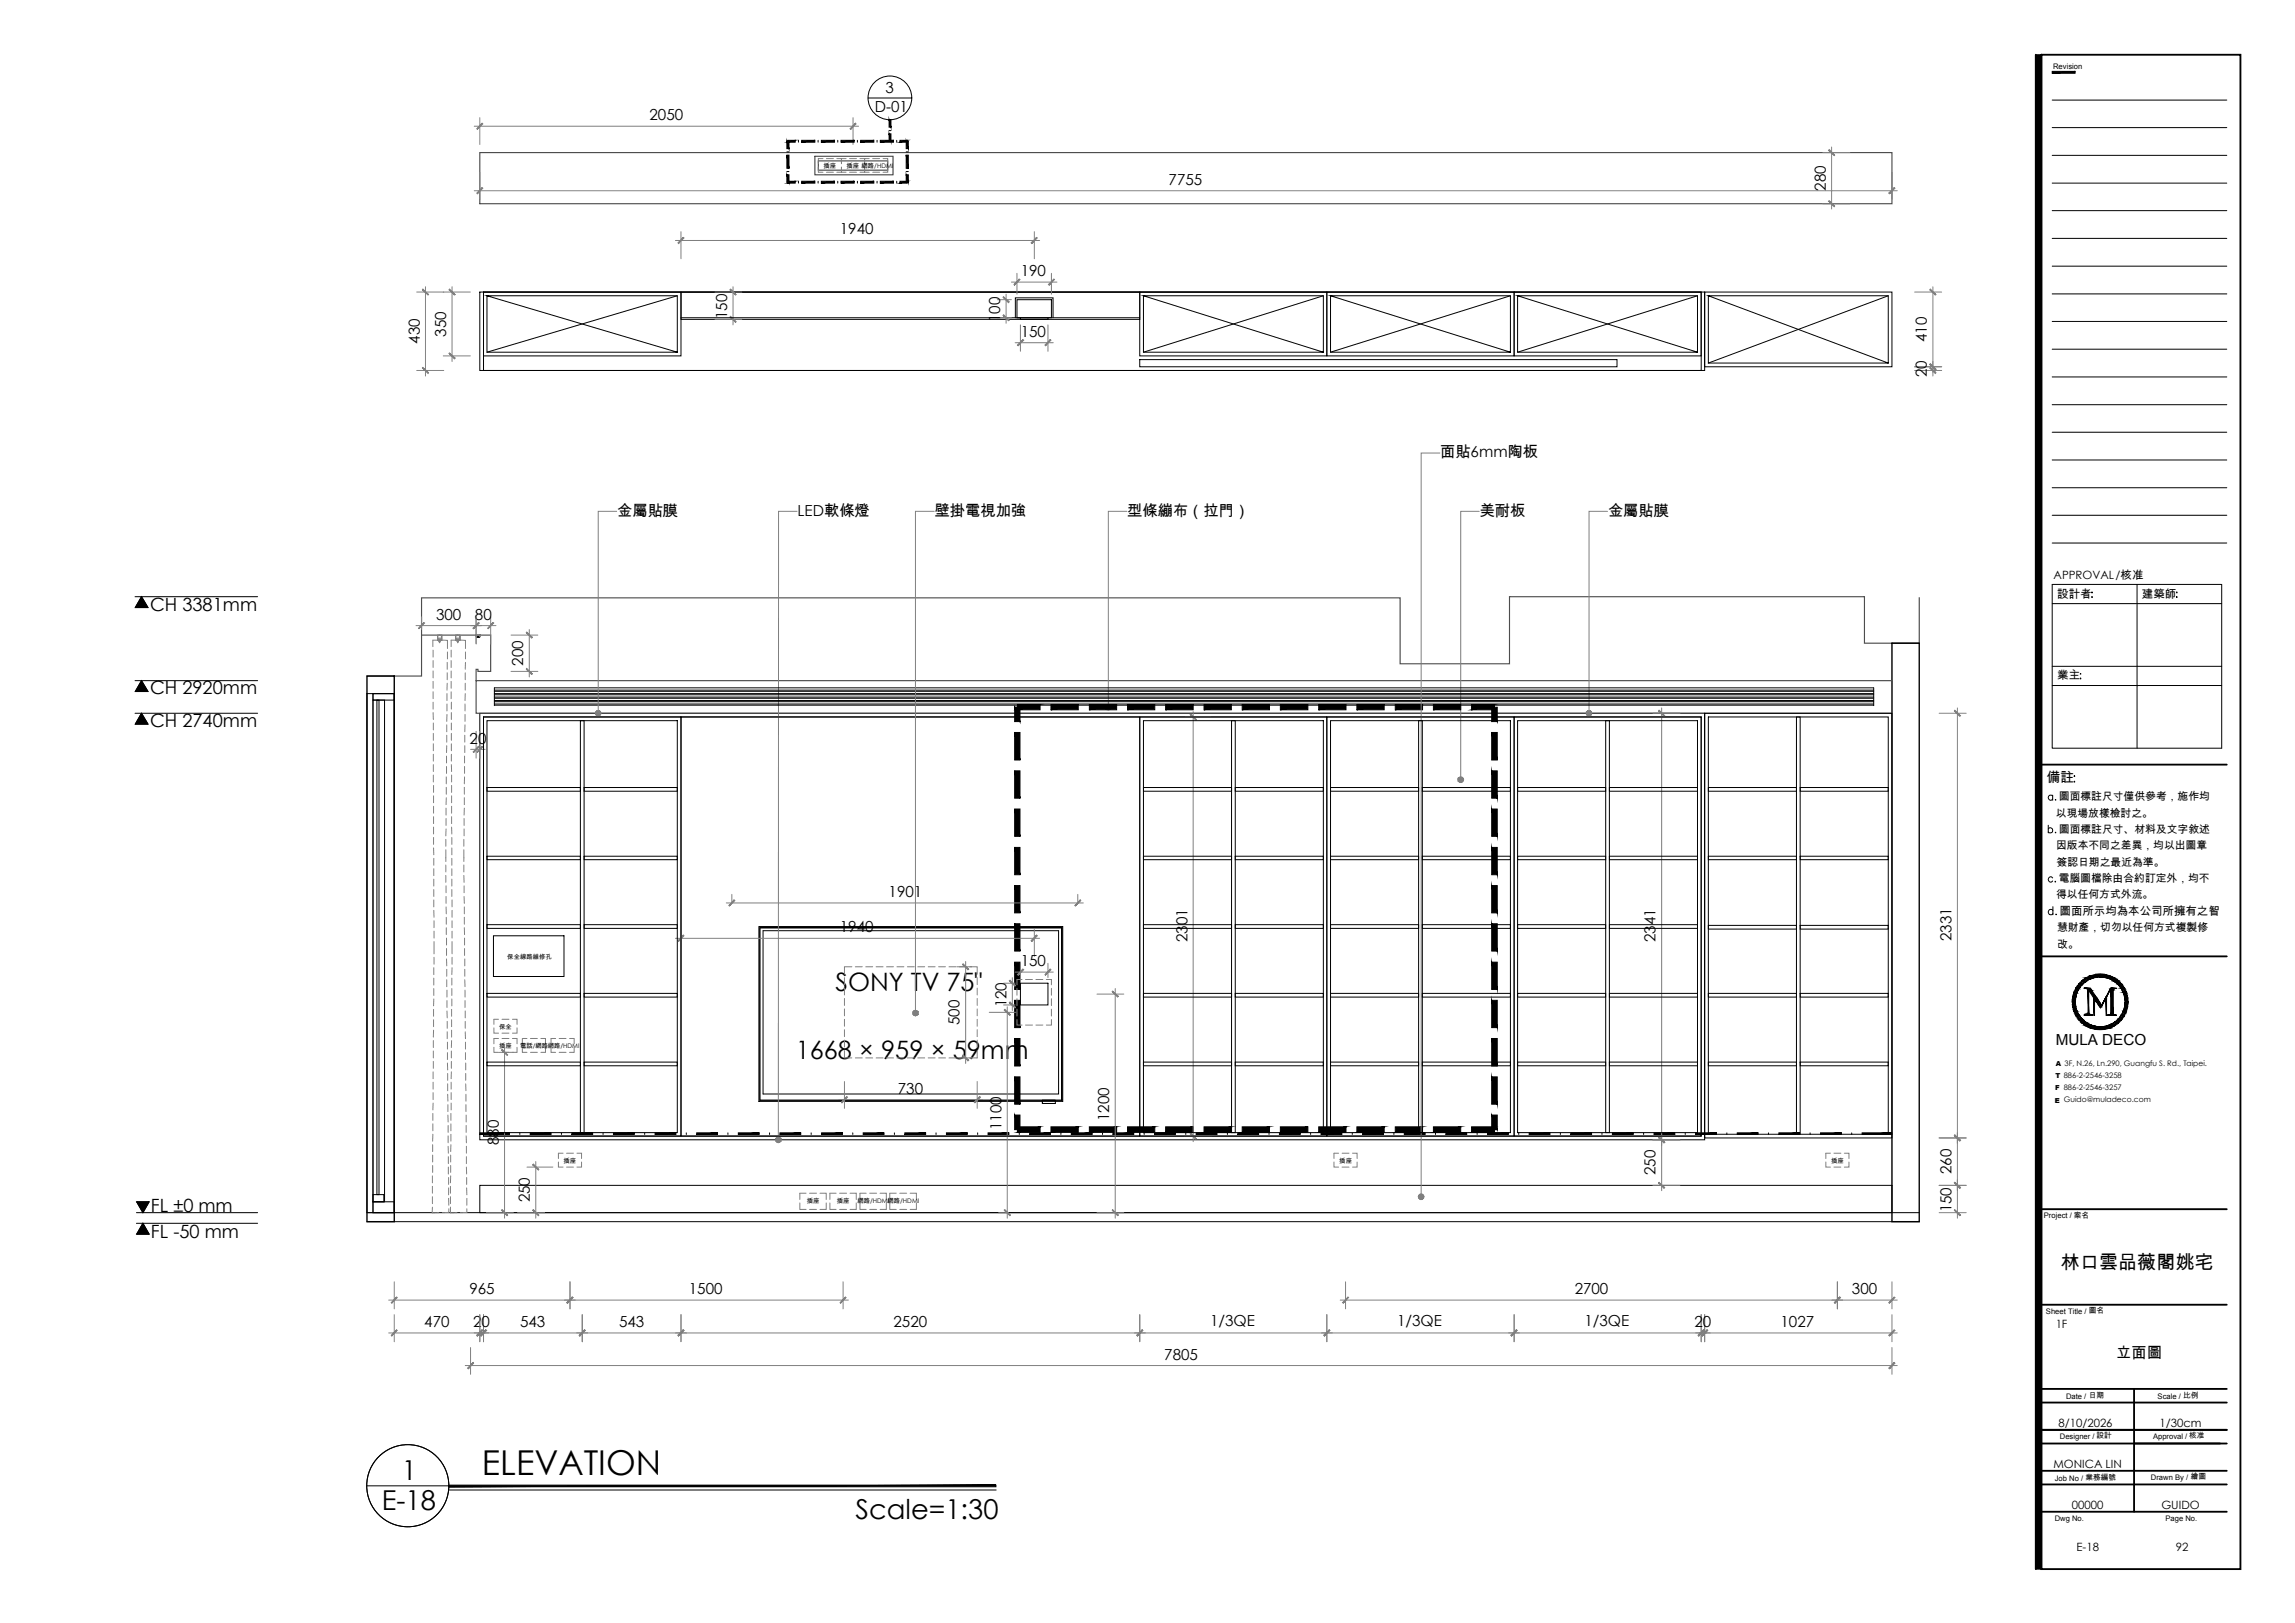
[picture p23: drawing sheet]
<svg xmlns="http://www.w3.org/2000/svg" width="420mm" height="297mm" viewBox="0 0 420 297" stroke-linecap="round" stroke-linejoin="round" font-family="sans-serif">
<defs><g id="words">
<text font-size="6.3" x="88.2" y="269.9">ELEVATION</text>
<g font-size="5">
<text x="73.6" y="270.9">1</text>
<text x="69.9" y="276.3">E-18</text>
<text x="156.6" y="278">Scale=1:30</text>
</g>
<g font-size="4.6">
<text x="153" y="181.3">SONY TV 75&quot;</text>
<text x="145.7" y="193.8">1668 × 959 × 59mm</text>
</g>
<text font-size="3.5" x="377.3" y="232.3">林口雲品薇閣姚宅</text>
<g font-size="3.3">
<text x="27.5" y="111.7">CH 3381mm</text>
<text x="27.5" y="127.1">CH 2920mm</text>
<text x="27.5" y="133.1">CH 2740mm</text>
<text x="27.6" y="221.7">FL ±0 mm</text>
<text x="27.6" y="226.5">FL -50 mm</text>
</g>
<g font-size="2.8">
<text x="162.1" y="17">3</text>
<text x="118.9" y="22">2050</text>
<text x="160.1" y="20.5">D-01</text>
<text x="214" y="33.9">7755</text>
<text x="334.3" y="34.9" transform="rotate(-90 334.3 34.9)">280</text>
<text x="153.8" y="42.9">1940</text>
<text x="186.9" y="50.6">190</text>
<text x="133.1" y="58.4" transform="rotate(-90 133.1 58.4)">150</text>
<text x="183.1" y="59" transform="rotate(-90 183.1 59)">100</text>
<text x="76.8" y="62.9" transform="rotate(-90 76.8 62.9)">430</text>
<text x="81.7" y="61.6" transform="rotate(-90 81.7 61.6)">350</text>
<text x="186.9" y="61.6">150</text>
<text x="352.8" y="62.6" transform="rotate(-90 352.8 62.6)">410</text>
<text x="352.8" y="69" transform="rotate(-90 352.8 69)">20</text>
<text x="263.7" y="83.7">面貼6mm陶板</text>
<text x="113" y="94.3">金屬貼膜</text>
<text x="146" y="94.3">LED軟條燈</text>
<text x="171.1" y="94.3">壁掛電視加強</text>
<text x="206.4" y="94.3">型條繃布（拉門）</text>
<text x="270.9" y="94.3">美耐板</text>
<text x="294.4" y="94.3">金屬貼膜</text>
<text x="79.8" y="113.4">300</text>
<text x="87" y="113.4">80</text>
<text x="95.8" y="121.9" transform="rotate(-90 95.8 121.9)">200</text>
<text x="86" y="136.1">20</text>
<text x="162.7" y="164.2">1901</text>
<text x="153.8" y="170.6">1940</text>
<text x="217.4" y="172.4" transform="rotate(-90 217.4 172.4)">2301</text>
<text x="303.1" y="172.4" transform="rotate(-90 303.1 172.4)">2341</text>
<text x="357.3" y="172.2" transform="rotate(-90 357.3 172.2)">2331</text>
<text x="186.9" y="176.9">150</text>
<text x="184.3" y="184.4" transform="rotate(-90 184.3 184.4)">120</text>
<text x="175.7" y="187.6" transform="rotate(-90 175.7 187.6)">500</text>
<text x="376.3" y="191.3">MULA DECO</text>
<text x="164.4" y="200.2">730</text>
<text x="91.3" y="209.6" transform="rotate(-90 91.3 209.6)">880</text>
<text x="183.3" y="206.9" transform="rotate(-90 183.3 206.9)">1100</text>
<text x="203.1" y="205.2" transform="rotate(-90 203.1 205.2)">1200</text>
<text x="303.1" y="215.1" transform="rotate(-90 303.1 215.1)">250</text>
<text x="357.3" y="214.9" transform="rotate(-90 357.3 214.9)">260</text>
<text x="97" y="220.1" transform="rotate(-90 97 220.1)">250</text>
<text x="357.3" y="221.9" transform="rotate(-90 357.3 221.9)">150</text>
<text x="85.9" y="236.9">965</text>
<text x="126.1" y="236.9">1500</text>
<text x="288.3" y="236.9">2700</text>
<text x="339" y="236.9">300</text>
<text x="77.7" y="242.9">470</text>
<text x="86.6" y="242.9">20</text>
<text x="95.2" y="242.9">543</text>
<text x="113.3" y="242.9">543</text>
<text x="163.6" y="242.9">2520</text>
<text x="221.5" y="242.6">1/3QE</text>
<text x="255.8" y="242.6">1/3QE</text>
<text x="290.1" y="242.6">1/3QE</text>
<text x="310.2" y="242.9">20</text>
<text x="326" y="242.9">1027</text>
<text x="213.1" y="248.9">7805</text>
<text x="387.4" y="248.5">立面圖</text>
</g>
<text font-size="2.5" x="374.7" y="143.2">備註</text>
<g font-size="2.1">
<text x="376" y="106">APPROVAL/核准</text>
<text x="376.6" y="109.4">設計者</text>
<text x="392.1" y="109.4">建築師</text>
<text x="376.6" y="124.3">業主</text>
<text x="377.1" y="167.4">圖面所示均為本公司所擁有之智</text>
<text x="376.3" y="243.1">1F</text>
<text x="376.9" y="261.2">8/10/2026</text>
<text x="395.4" y="261.2">1/30cm</text>
<text x="375.9" y="268.7">MONICA LIN</text>
<text x="379.3" y="276.2">00000</text>
<text x="395.7" y="276.2">GUIDO</text>
<text x="380.2" y="283.8">E-18</text>
<text x="398.3" y="283.8">92</text>
</g>
<g font-size="2">
<text x="376.4" y="149.5">以現場放樣檢討之。</text>
<text x="376.9" y="146.5">圖面標註尺寸僅供參考，施作均</text>
<text x="376.4" y="155.4">因版本不同之差異，均以出圖章</text>
<text x="376.9" y="152.4">圖面標註尺寸、材料及文字敘述</text>
<text x="376.5" y="158.4">簽認日期之最近為準。</text>
<text x="376.9" y="161.4">電腦圖檔除由合約訂定外，均不</text>
<text x="376.4" y="164.4">得以任何方式外流。</text>
<text x="376.6" y="170.4">慧財產，切勿以任何方式複製修</text>
<text x="376.6" y="173.4">改。</text>
</g>
<g font-size="1.4">
<text x="375.9" y="12.6">Revision</text>
<text x="374.2" y="222.9">Project / 案名</text>
<text x="374.6" y="240.4">Sheet Title / 圖名</text>
<text x="378.2" y="256.1">Date / 日期</text>
<text x="395" y="256.1">Scale / 比例</text>
<text x="377.1" y="263.4">Designer / 設計</text>
<text x="394.2" y="263.4">Approval / 核准</text>
<text x="376.2" y="271">Job No / 業務編號</text>
<text x="393.8" y="270.8">Drawn By / 繪圖</text>
<text x="376.2" y="278.3">Dwg No.</text>
<text x="396.5" y="278.3">Page No.</text>
</g>
<g font-size="1.3">
<text x="376.3" y="197.3">T 886-2-2546-3258</text>
<text x="376.3" y="195.1">A 3F, N.26, Ln.290, Guangfu S. Rd., Taipei.</text>
<text x="376.2" y="201.8">E Guido@muladeco.com</text>
<text x="376.3" y="199.5">F 886-2-2546-3257</text>
</g>
<g font-size="1.2">
<text x="150.7" y="30.7">插座</text>
<text x="155" y="30.7">插座 網路/HDMI</text>
<text x="92.9" y="175.5">保全線路維修孔</text>
<text x="91.4" y="188.3">保全</text>
<text x="91.4" y="191.8">插座</text>
<text x="95.2" y="191.8">電話/網路網路/HDMI</text>
<text x="103.2" y="212.8">插座</text>
<text x="245.2" y="212.8">插座</text>
<text x="335.2" y="212.8">插座</text>
<text x="147.7" y="220.2">插座</text>
<text x="153.2" y="220.2">插座</text>
<text x="157" y="220.2">網路/HDMI網路/HDMI</text>
</g>
</g></defs>
<!-- layer: I-ELEV6 -->
<g fill="none" stroke="#808080" stroke-width=".18">
<path d="M149.8 30.6v.9h.9M150.7 29h-.9v1M151.3 29h1.3M151.3 31.5h1.3M153.2 29h.9v1v-1h.8M153.2 31.5h.9v-.9v.9h.8M155.5 29h1.3M155.5 31.5h1.3M157.4 29h.9v1v-1h.8M157.4 31.5h.9v-.9v.9h.8M159.8 29h1.2M159.8 31.5h1.2"/>
<path d="M161.7 29h.8v1M162.5 30.6v.9h-.8M79.3 119v1.3M80 117.2h-.8v1.1M80.1 116.2h.8v1h-.2l.2-.1v-.7l-.4-.2-.4 .2v.7l.2 .1h-.2zM80.1 117h.2M80.2 117v-.2h.7v.2M80.3 117h.1v.4M80.3 117.3l.1 .3M80.4 117.2l-.1 .1h.3M80.5 117.4h.1M80.5 117.6h.1"/>
<path d="M80.5 117.4v.2M80.6 117.3l-.1 .1M80.6 117.3h.1M80.6 117.2h1.3v1.5M80.7 117h.1M80.7 117h-.2v.2l.1 .1M81.9 119.3v1.3M82.6 119v1.3M83.3 117.2h-.7v1.1M83.4 116.2h.8v1h-.2l.2-.1v-.7l-.4-.2-.4 .2v.7l.2 .1h-.2zM83.4 117h.2M83.5 117v-.2h.7v.2"/>
<path d="M83.6 117h.2v.2h-.1l.1 .4M83.7 117.3h.2M83.7 117.3l.1 .1M83.7 117.2v.1M83.8 117.4h.1M83.8 117.6h.1M83.8 117.4v.2M83.9 117.3l-.1 .1M83.9 117.3h.1M83.9 117.2h1.3v1.5M83.9 117.2v.1M84 117h.2"/>
<path d="M84.1 117h-.2v.2M85.2 119.3v1.3M79.3 120.9v1.3M79.3 122.8v1.3M79.3 124.7v1.3M79.3 126.6v1.3M79.3 128.5v1.3M79.3 130.4v1.3M79.3 132.3v1.3M79.3 134.2v1.3M79.3 136.1v1.3M79.3 138v1.3"/>
<path d="M79.3 139.9v1.3M81.7 138.4v1.2M81.8 132.7v1.2M81.8 134.6v1.2M81.8 136.5l-.1 1.2M81.8 126.9v1.3M81.8 128.8v1.3M81.8 130.8v1.2M81.9 121.2v1.3M81.9 123.1v1.3M81.9 125l-.1 1.3M82.6 120.9v1.3"/>
<path d="M82.6 122.8v1.3M82.6 124.7v1.3M82.6 126.6v1.3M82.6 128.5v1.3M82.6 130.4v1.3M82.6 132.3v1.3M82.6 134.2v1.3M82.6 136.1v1.3M82.6 138v1.3M82.6 139.9l.1 1.3M85 138.4v1.2M85.1 134.6v1.2"/>
<path d="M85.1 136.5v1.2M85.1 128.8v1.3M85.1 130.8v1.2M85.1 132.7v1.2M85.2 123.1v1.3M85.2 125v1.3M85.2 126.9l-.1 1.3M85.2 121.2v1.3M79.3 141.8v1.3M79.4 143.7v1.3M79.4 145.7v1.2M79.4 147.6v1.2"/>
<path d="M79.4 149.5v1.2M79.4 151.4v1.2M79.4 153.3v1.2M79.4 155.2v1.2M79.4 157.1v1.3M79.4 159v1.3M81.6 153.6v1.3M81.6 155.5v2.2M81.6 158.3v1.3M81.7 147.9v1.3M81.7 149.8v1.3M81.7 151.7l-.1 1.3"/>
<path d="M81.7 142.2v1.3M81.7 144.1v1.3M81.7 146v1.3M81.7 140.3v1.2M82.7 141.8v1.3M82.7 143.7v1.3M82.7 145.7v1.2M82.7 147.6v1.2M82.7 149.5v1.2M82.7 151.4v1.2M82.7 153.3v1.2M82.7 155.2v1.2"/>
<path d="M82.7 157.1v1.3M82.7 159v1.3M84.9 153.6v1.3M84.9 155.5v2.2M84.9 158.3v1.3M85 149.8v1.3M85 151.7v1.3M85 144.1v1.3M85 146v1.3M85 147.9v1.3M85 140.3v1.2M85 142.2v1.3"/>
<path d="M79.4 160.9v1.3M79.4 162.8v1.3M79.4 164.7v1.3M79.4 177.1v1.3M79.4 179v1.3M79.4 166.6l.1 1.3M79.5 172.3v2.3M79.5 168.5v1.3M79.5 170.4v1.3M79.5 175.2v1.3M81.6 160.2v1.3M81.7 162.1v1.3"/>
<path d="M81.7 164.1v1.2M81.7 166v1.2M81.7 167.9v1.2M81.7 169.8v1.3M81.7 171.7v1.3M81.7 173.6v1.3M81.7 175.5l.1 1.3M81.8 177.4v1.3M81.8 179.3v1.3M82.7 160.9v1.3M82.7 162.8v1.3M82.7 179v1.3"/>
<path d="M82.8 172.3v2.3M82.8 164.7v1.3M82.8 166.6v1.3M82.8 168.5v1.3M82.8 170.4v1.3M82.8 175.2v1.3M82.8 177.1l-.1 1.3M84.9 160.2l.1 1.3M85 162.1v1.3M85 164.1v1.2M85 166v1.2M85 167.9v1.2"/>
<path d="M85 169.8v1.3M85 171.7v1.3M85 173.6v1.3M85.1 175.5v1.3M85.1 177.4v1.3M85.1 179.3v1.3M154.6 178.9v1.3M156 176.9h-1.4v1.4M156.6 176.9h1.3M158.5 176.9h1.3M160.4 176.9h1.3M162.3 176.9h1.3"/>
<path d="M164.2 176.9h1.3M166.1 176.9h1.3M168 176.9h1.3M169.9 176.9h1.3M171.8 176.9h1.3M173.7 176.9h1.3M175.6 176.9h1.3M177.5 176.9h1.4v1.4M178.9 178.9v1.3M187.1 179.3h-.9v.9M187.7 179.3h1.3M189.7 179.3h1.2"/>
<path d="M191.6 179.3h.9v.9M79.3 196.2v1.2M79.3 198.1v1.2M79.3 200v1.2M79.3 190.4v1.3M79.3 192.3v1.3M79.3 194.3v1.2M79.4 184.7v1.3M79.4 186.6v1.3M79.4 188.5l-.1 1.3M79.4 180.9v1.3M79.4 182.8v1.3"/>
<path d="M81.8 181.2v1.3M81.8 183.1v1.3M81.8 185l.1 1.3M81.9 186.9v1.3M81.9 188.8v1.3M81.9 190.7v1.3M81.9 192.6v1.3M81.9 194.5l.1 1.3M82 196.5v1.2M82 198.4v1.2M82.6 198.1v1.2M82.6 200v1.2"/>
<path d="M82.6 192.3v1.3M82.6 194.3v1.2M82.6 196.2v1.2M82.7 184.7v1.3M82.7 186.6v1.3M82.7 188.5v1.3M82.7 190.4l-.1 1.3M82.7 180.9v1.3M82.7 182.8v1.3M85.1 181.2v1.3M85.1 183.1v1.3M85.2 185v1.3"/>
<path d="M85.2 186.9v1.3M85.2 188.8v1.3M85.2 190.7v1.3M85.2 192.6v1.3M85.3 198.4v1.2M85.3 194.5v1.3M85.3 196.5v1.2M90.4 191.7v.9h.9M90.4 188.1v1h.9M91.3 190.1h-.9v.9M91.3 186.5h-.9v1M91.9 192.6h1.3"/>
<path d="M91.9 190.1h1.3M91.9 189.1h1.3M91.9 186.5h1.3M93.8 190.1h.9v.9M93.8 186.5h.9v1M94.7 191.7v.9h-.9M94.7 188.1v1h-.9M95.6 191.7v.9h.9M96.5 190.1h-.9v.9M97.1 192.6h1.3M97.1 190.1h1.3M99 190.1h.9v.9"/>
<path d="M99.9 191.7v.9h-.9M100.9 191.7v.9h.8M101.7 190.1h-.8v.9M102.4 192.6h1.2M102.4 190.1h1.2M104.3 190.1h.8v.9M105.1 191.7v.9h-.8M154.6 192.3v1.3h1.4M154.6 180.8v1.3M154.6 182.7v1.3M154.6 184.6v1.3M154.6 186.5v1.3"/>
<path d="M154.6 188.5v1.2M154.6 190.4v1.2M156.6 193.6h1.3M158.5 193.6h1.3M160.4 193.6h1.3M162.3 193.6h1.3M164.2 193.6h1.3M166.1 193.6h1.3M168 193.6h1.3M169.9 193.6h1.3M171.8 193.6h1.3M173.7 193.6h1.3"/>
<path d="M175.6 193.6h1.3M178.9 180.8v1.3M178.9 182.7v1.3M178.9 184.6v1.3M178.9 186.5v1.3M178.9 188.5v1.2M178.9 190.4v1.2M178.9 192.3v1.3h-1.4M186.2 186.6v1h.9M186.2 180.9v1.2M186.2 182.8v1.3M186.2 184.7v1.3"/>
<path d="M187.7 187.6h1.3M189.7 187.6h1.2M192.5 186.6v1h-.9M192.5 180.9v1.2M192.5 182.8v1.3M192.5 184.7v1.3M79.2 215.2v1.3M79.2 217.1v1.3M79.2 219v1.3M79.2 209.5v1.3M79.2 211.4v1.3M79.2 213.3v1.3"/>
<path d="M79.2 203.8v1.2M79.2 205.7v1.3M79.2 207.6v1.3M79.3 201.9l-.1 1.2M82 200.3v1.2M82 204.1v1.2M82 202.2v1.2M82 209.8l.1 1.3M82 206v1.2M82 207.9v1.3M82.1 211.7v1.3M82.1 213.6v1.3"/>
<path d="M82.1 219.3l.1 1.3M82.1 215.5v1.3M82.1 217.4v1.3M82.5 217.1v1.3M82.5 219v1.3M82.5 211.4v1.3M82.5 213.3v1.3M82.5 215.2v1.3M82.6 209.5l-.1 1.3M82.6 203.8v1.2M82.6 205.7v1.3M82.6 207.6v1.3"/>
<path d="M82.6 201.9v1.2M85.3 200.3v1.2M85.3 202.2v1.2M85.3 207.9l.1 1.3M85.3 204.1v1.2M85.3 206v1.2M85.4 213.6v1.3M85.4 209.8v1.3M85.4 211.7v1.3M85.4 215.5v1.3M85.4 217.4l.1 1.3M85.5 219.3v1.3"/>
<path d="M102.2 212.7v.9h.9M103.1 211.1h-.9v.9M103.7 213.6h1.3M103.7 211.1h1.3M105.6 211.1h.9v.9M106.5 212.7v.9h-.9M147.6 218.4h-1.2v1.1M148.2 218.4h1.3M150.1 218.4h1.2v1.1M153.1 218.4h-1.2v1.1M153.7 218.4h1.3M155.6 218.4h1.2v1.1"/>
<path d="M158.6 218.4h-1.2v1.1M159.2 218.4h1.3M161.1 218.4h1.2v1.1M164.1 218.4h-1.2v1.1M164.7 218.4h1.3M166.6 218.4h1.2v1.1M244.2 212.7v.9h.9M245.1 211.1h-.9v.9M245.7 213.6h1.3M245.7 211.1h1.3M247.6 211.1h.9v.9M248.5 212.7v.9h-.9"/>
<path d="M334.3 212.7v.9h.8M335.1 211.1h-.8v.9M335.7 213.6h1.3M335.7 211.1h1.3M337.7 211.1h.8v.9M338.5 212.7v.9h-.8M79.2 220.9l-.1 1.1 1.2-.1M82.2 221.2v.7h-1.2M82.5 220.9v1.1l1.2-.1M85.5 221.2v.7h-1.2M146.4 220.2v1.1h1.2M148.2 221.3h1.3"/>
<path d="M151.3 220.2v1.1h-1.2M151.9 220.2v1.1h1.2M153.7 221.3h1.3M156.8 220.2v1.1h-1.2M157.4 220.2v1.1h1.2M159.2 221.3h1.3M162.3 220.2v1.1h-1.2M162.9 220.2v1.1h1.2M164.7 221.3h1.3M167.8 220.2v1.1h-1.2"/>
</g>
<!-- layer: I-ELEV252 -->
<g fill="#000" stroke="#000" stroke-width=".18">
<path d="M185.8 134.1v5h.9zM185.8 134.1h.9v5z"/>
<path d="M185.8 129.4v2.7h.9zM185.8 129.4h.9v2.7z"/>
<path d="M186.3 128.9v1l4.1-1zM186.3 129.9l4.1-1v1z"/>
<path d="M192.4 128.9v1l5-1zM192.4 129.9l5-1v1z"/>
<path d="M199.4 128.9v1l5-1zM199.4 129.9l5-1v1z"/>
<path d="M206.4 128.9v1l5-1zM206.4 129.9l5-1v1z"/>
<path d="M213.4 128.9v1l5-1zM213.4 129.9l5-1v1z"/>
<path d="M220.4 128.9v1l5-1zM220.4 129.9l5-1v1z"/>
<path d="M227.4 128.9v1l5-1zM227.4 129.9l5-1v1z"/>
<path d="M234.4 128.9v1l5-1zM234.4 129.9l5-1v1z"/>
<path d="M241.4 128.9v1l5-1zM241.4 129.9l5-1v1z"/>
<path d="M248.4 128.9v1l5-1zM248.4 129.9l5-1v1z"/>
<path d="M255.4 128.9v1l5-1zM255.4 129.9l5-1v1z"/>
<path d="M262.4 128.9v1l5-1zM262.4 129.9l5-1v1z"/>
<path d="M269.4 128.9v1l4.2-1zM269.4 129.9l4.2-1v1z"/>
<path d="M273.1 129.4l1 2.7v-2.7zM273.1 129.4l1 2.7h-1z"/>
<path d="M273.1 134.1l1 5v-5zM273.1 134.1l1 5h-1z"/>
<path d="M185.8 148.1v5h.9zM185.8 148.1h.9v5z"/>
<path d="M185.8 141.1v5h.9zM185.8 141.1h.9v5z"/>
<path d="M273.1 141.1l1 5v-5zM273.1 141.1l1 5h-1z"/>
<path d="M273.1 148.1l1 5v-5zM273.1 148.1l1 5h-1z"/>
<path d="M273.1 155.1l1 5v-5zM273.1 155.1l1 5h-1z"/>
<path d="M185.8 169.1v5h.9zM185.8 169.1h.9v5z"/>
<path d="M185.8 162.1v5h.9zM185.8 162.1h.9v5z"/>
<path d="M185.8 155.1v5h.9zM185.8 155.1h.9v5z"/>
<path d="M273.1 162.1l1 5v-5zM273.1 162.1l1 5h-1z"/>
<path d="M273.1 169.1l1 5v-5zM273.1 169.1l1 5h-1z"/>
<path d="M273.1 176.1l1 5v-5zM273.1 176.1l1 5h-1z"/>
<path d="M185.8 190.1v5h.9zM185.8 190.1h.9v5z"/>
<path d="M185.8 183.1v5h.9zM185.8 183.1h.9v5z"/>
<path d="M185.8 176.1v5h.9zM185.8 176.1h.9v5z"/>
<path d="M273.1 183.1l1 5v-5zM273.1 183.1l1 5h-1z"/>
<path d="M273.1 190.1l1 5v-5zM273.1 190.1l1 5h-1z"/>
<path d="M273.1 197.1l1 5v-5zM273.1 197.1l1 5h-1z"/>
<path d="M87.8 207.6h5.5v-.3zM87.8 207.3h5.5l-5.5 .3z"/>
<path d="M97.1 207.6h3.8v-.3zM97.1 207.3h3.8l-3.8 .3z"/>
<path d="M104.7 207.6h3.8v-.3zM104.7 207.3h3.8l-3.8 .3z"/>
<path d="M112.3 207.6h3.8v-.3zM112.3 207.3h3.8l-3.8 .3z"/>
<path d="M119.9 207.6h3.8v-.3zM119.9 207.3h3.8l-3.8 .3z"/>
<path d="M127.6 207.6h3.8v-.3zM127.6 207.3h3.8l-3.8 .3z"/>
<path d="M135.2 207.6h3.8v-.3zM135.2 207.3h3.8l-3.8 .3z"/>
<path d="M142.8 207.6h3.8v-.3zM142.8 207.3h3.8l-3.8 .3z"/>
<path d="M150.4 207.6h3.8v-.3zM150.4 207.3h3.8l-3.8 .3z"/>
<path d="M158 207.6h3.8v-.3zM158 207.3h3.8l-3.8 .3z"/>
<path d="M165.7 207.6h3.8v-.3zM165.7 207.3h3.8l-3.8 .3z"/>
<path d="M173.3 207.6h3.8v-.3zM173.3 207.3h3.8l-3.8 .3z"/>
<path d="M180.9 207.6h3.8v-.3zM180.9 207.3h3.8l-3.8 .3z"/>
<path d="M185.8 204.1v2.6h.9zM185.8 204.1h.9v2.6z"/>
<path d="M185.8 197.1v5h.9zM185.8 197.1h.9v5z"/>
<path d="M186.3 207.2h4.1v-1zM186.3 206.2h4.1l-4.1 1z"/>
<path d="M188.5 207.6h3.8v-.3zM188.5 207.3h3.8l-3.8 .3z"/>
<path d="M192.4 207.2h5v-1zM192.4 206.2h5l-5 1z"/>
<path d="M196.1 207.6h3.8v-.3zM196.1 207.3h3.8l-3.8 .3z"/>
<path d="M199.4 207.2h5v-1zM199.4 206.2h5l-5 1z"/>
<path d="M203.8 207.6h3.8v-.3zM203.8 207.3h3.8l-3.8 .3z"/>
<path d="M206.4 207.2h5v-1zM206.4 206.2h5l-5 1z"/>
<path d="M211.4 207.6h3.8v-.3zM211.4 207.3h3.8l-3.8 .3z"/>
<path d="M213.4 207.2h5v-1zM213.4 206.2h5l-5 1z"/>
<path d="M219 207.6h3.8v-.3zM219 207.3h3.8l-3.8 .3z"/>
<path d="M220.4 207.2h5v-1zM220.4 206.2h5l-5 1z"/>
<path d="M226.6 207.6h3.8v-.3zM226.6 207.3h3.8l-3.8 .3z"/>
<path d="M227.4 207.2h5v-1zM227.4 206.2h5l-5 1z"/>
<path d="M234.2 207.6h3.8v-.3zM234.2 207.3h3.8l-3.8 .3z"/>
<path d="M234.4 207.2h5v-1zM234.4 206.2h5l-5 1z"/>
<path d="M241.9 207.6h3.8v-.3zM241.9 207.3h3.8l-3.8 .3z"/>
<path d="M241.4 207.2h5v-1zM241.4 206.2h5l-5 1z"/>
<path d="M249.5 207.6h3.8v-.3zM249.5 207.3h3.8l-3.8 .3z"/>
<path d="M248.4 207.2h5v-1zM248.4 206.2h5l-5 1z"/>
<path d="M255.4 207.2h5v-1zM255.4 206.2h5l-5 1z"/>
<path d="M257.1 207.6h3.8v-.3zM257.1 207.3h3.8l-3.8 .3z"/>
<path d="M262.4 207.2h5v-1zM262.4 206.2h5l-5 1z"/>
<path d="M264.7 207.6h3.8v-.3zM264.7 207.3h3.8l-3.8 .3z"/>
<path d="M269.4 207.2h4.2v-1zM269.4 206.2h4.2l-4.2 1z"/>
<path d="M273.1 204.1l1 2.6v-2.6zM273.1 204.1l1 2.6h-1z"/>
<path d="M272.3 207.6h3.8v-.3zM272.3 207.3h3.8l-3.8 .3z"/>
<path d="M280 207.6h3.8v-.3zM280 207.3h3.8l-3.8 .3z"/>
<path d="M287.6 207.6h3.8v-.3zM287.6 207.3h3.8l-3.8 .3z"/>
<path d="M295.2 207.6h3.8v-.3zM295.2 207.3h3.8l-3.8 .3z"/>
<path d="M302.8 207.6h3.8v-.3zM302.8 207.3h3.8l-3.8 .3z"/>
<path d="M310.4 207.6h3.8v-.3zM310.4 207.3h3.8l-3.8 .3z"/>
<path d="M318.1 207.6h3.8v-.3zM318.1 207.3h3.8l-3.8 .3z"/>
<path d="M325.7 207.6h3.8v-.3zM325.7 207.3h3.8l-3.8 .3z"/>
<path d="M333.3 207.6h3.8v-.3zM333.3 207.3h3.8l-3.8 .3z"/>
<path d="M340.9 207.6h5.5v-.3zM340.9 207.3h5.5l-5.5 .3z"/>
</g>
<g fill="none" stroke="#000" stroke-width=".18">
<path d="M67.2 126.9h5v95h-5zM68.3 126.9h3.9v1.2h-3.9zM68.3 128.1h2.1v91.8h-2.1zM68.3 126.9h3.9v95h-3.9zM69 128.1h.4v90.5h-.4zM90.5 129.1h252.5M90.5 128.4h252.5M90.5 127.8h252.5M90.5 127.2h252.5M90.5 126.5h252.5M90.5 129.1v-3.2h252.5v3.2M90.5 128.8h252.5"/>
<path d="M90.5 128.2h252.5M90.5 127.6h252.5M90.5 126.9h252.5M90.5 126.3h252.5M185.8 129.4h.9M273.6 128.9v1M90.3 171.3h13v7.4h-13zM138.9 169.6h55.7v32h-55.7zM139.1 169.8v31.6h54.1h-2.4M139.1 169.8h55.3v31.6v-31.6zM139.1 169.8h55.3v31.6h-55.3zM139.7 170.3h54.1v29.9h-54.1z"/>
<path d="M68.3 219.9h3.9v2h-3.9zM68.3 218.6h2v1.3h-2zM95.2 207.3v.3M102.8 207.3v.3M110.4 207.3v.3M118 207.3v.3M125.6 207.3v.3M133.3 207.3v.3M140.9 207.3v.3M148.5 207.3v.3M156.1 207.3v.3M163.7 207.3v.3"/>
<path d="M171.4 207.3v.3M179 207.3v.3M186.3 206.2v1M186.6 207.3v.3M190.8 201.4v.6h2.4h-2.4zM194.2 207.3v.3M194.4 201.4h-1.2v.6M201.8 207.3v.3M209.5 207.3v.3M217.1 207.3v.3M224.7 207.3v.3M232.3 207.3v.3"/>
<path d="M239.9 207.3v.3M247.6 207.3v.3M255.2 207.3v.3M262.8 207.3v.3M270.4 207.3v.3M273.1 206.7h1M278 207.3v.3M285.7 207.3v.3M293.3 207.3v.3M300.9 207.3v.3M308.5 207.3v.3M316.1 207.3v.3"/>
<path d="M323.8 207.3v.3M331.4 207.3v.3M339 207.3v.3"/>
</g>
<!-- layer: I-ELEV2 -->
<path d="M87.8 27.9h258.6v9.4h-258.6zM149.2 28.6h14.3v3.4h-14.3zM149.8 29.4h12.7v1.7h-12.7zM77.2 116.2h12.6v6.7h-2.3v-.4h-.3v2.1M351.4 109.4v8.3h-10.1v-8.5h-64.9v12.3h-20.1v-12.1h-179.1v14.3h-10M87.2 124.6h259.2v5.9h-259.2z" fill="none" stroke="#4c4c4c" stroke-width=".21"/>
<!-- layer: I-ELEV4 -->
<path d="M67.2 221.9h284.2M67.2 223.6h284.2" fill="none" stroke="#000" stroke-width=".18"/>
<!-- layer: I-ELEV3 -->
<path d="M87.8 130.5h224.3v78.1h-224.3zM88.5 131.2h222.9v76.7h-222.9z" fill="none" stroke="#000" stroke-width=".18"/>
<!-- layer: I-ELEV1 -->
<path d="M346.4 117.7h5v105.9h-5zM67.2 123.7h5v99.9h-5z" fill="none" stroke="#000" stroke-width=".25"/>
<!-- layer: I-ELEV5 -->
<g fill="none" stroke="#000" stroke-width=".18">
<path d="M87.8 53.5h224.3v14.3h-224.3zM88.5 53.5h222.9v14.3h-222.9zM88.5 53.5h36.2v11.6h-36.2zM89.2 54.1v10.4h34.8v-10.4h-34.8l34.8 10.4M124 54.1l-34.8 10.4M124.7 53.5h84v4.9h-84zM124.7 58.2h67.2M185.9 58.2v-3.7h6.9v3.7M186.2 54.8h6.3v3.4h-.6v.2h-5.1v-.2h-.6zM186.2 58.2h22.5M208.7 53.5h34.2v11.6h-34.2zM209.3 54.1v10.4h33v-10.4h-33l33 10.4"/>
<path d="M242.3 54.1l-33 10.4M242.9 53.5h34.3v11.6h-34.3zM243.6 54.1v10.4h32.9v-10.4h-32.9l32.9 10.4M276.5 54.1l-32.9 10.4M277.2 53.5h34.2v11.6h-34.2zM277.8 54.1v10.4h33v-10.4h-33l33 10.4M310.8 54.1l-33 10.4M312.1 53.5h34.3v13.6h-34.3zM312.8 54.1v12.3h32.9v-12.3h-32.9l32.9 12.3M345.7 54.1l-32.9 12.3M208.7 65.8h87.3v1.3h-87.3zM88.5 131.2h36.2v76.7h-36.2z"/>
<path d="M89.2 131.9h34.8v75.4h-34.8zM106.3 131.9h.6v75.4h-.6zM124.7 131.2h84v76.7h-84zM208.7 131.2h34.2v76.7h-34.2zM209.3 131.9h33v75.4h-33zM225.5 131.9h.6v75.4h-.6zM242.9 131.2h34.3v76.7h-34.3zM243.6 131.9h32.9v75.4h-32.9zM259.7 131.9h.7v75.4h-.7zM277.2 131.2h34.2v76.7h-34.2zM277.8 131.9h33v75.4h-33zM294 131.9h.6v75.4h-.6z"/>
<path d="M312.1 130.5h34.3v77.8h-34.3zM312.8 131.2h32.9v76.4h-32.9zM328.9 131.2h.7v76.4h-.7zM89.2 156.7h17.1v.6h-17.1zM89.2 144.1h17.1v.7h-17.1zM106.9 156.7h17.1v.6h-17.1zM106.9 144.1h17.1v.7h-17.1zM209.3 156.7h16.2v.6h-16.2zM209.3 144.1h16.2v.7h-16.2zM226.1 156.7h16.2v.6h-16.2zM226.1 144.1h16.2v.7h-16.2zM243.6 156.7h16.1v.6h-16.1z"/>
<path d="M243.6 144.1h16.1v.7h-16.1zM260.4 156.7h16.1v.6h-16.1zM260.4 144.1h16.1v.7h-16.1zM277.8 156.7h16.2v.6h-16.2zM277.8 144.1h16.2v.7h-16.2zM294.6 156.7h16.2v.6h-16.2zM294.6 144.1h16.2v.7h-16.2zM312.8 156.7h16.1v.6h-16.1zM312.8 144.1h16.1v.7h-16.1zM329.6 156.7h16.1v.6h-16.1zM329.6 144.1h16.1v.7h-16.1zM89.2 169.2h17.1v.7h-17.1z"/>
<path d="M106.9 169.2h17.1v.7h-17.1zM186.8 179.9h5.1v4h-5.1zM209.3 169.2h16.2v.7h-16.2zM226.1 169.2h16.2v.7h-16.2zM243.6 169.2h16.1v.7h-16.1zM260.4 169.2h16.1v.7h-16.1zM277.8 169.2h16.2v.7h-16.2zM294.6 169.2h16.2v.7h-16.2zM312.8 169.4h16.1v.6h-16.1zM329.6 169.4h16.1v.6h-16.1zM89.2 194.4h17.1v.7h-17.1zM89.2 181.8h17.1v.7h-17.1z"/>
<path d="M106.9 194.4h17.1v.7h-17.1zM106.9 181.8h17.1v.7h-17.1zM209.3 194.4h16.2v.7h-16.2zM209.3 181.8h16.2v.7h-16.2zM226.1 194.4h16.2v.7h-16.2zM226.1 181.8h16.2v.7h-16.2zM243.6 194.4h16.1v.7h-16.1zM243.6 181.8h16.1v.7h-16.1zM260.4 194.4h16.1v.7h-16.1zM260.4 181.8h16.1v.7h-16.1zM277.8 194.4h16.2v.7h-16.2zM277.8 181.8h16.2v.7h-16.2z"/>
<path d="M294.6 194.4h16.2v.7h-16.2zM294.6 181.8h16.2v.7h-16.2zM312.8 194.4h16.1v.7h-16.1zM312.8 181.8h16.1v.7h-16.1zM329.6 194.4h16.1v.7h-16.1zM329.6 181.8h16.1v.7h-16.1zM87.8 216.9h258.6v5h-258.6z"/>
</g>
<!-- layer: I-WALL -->
<g fill="none" stroke="#000" stroke-width=".18">
<path d="M87.2 116.5l.2 .2M87.2 116.4h.1M87.2 116.3h.1M87.2 116.5h.1M87.2 116.3h.6M87.2 116.5v.1M87.3 116.6l.2 .1M87.4 116.5h.3M87.4 116.4h.3M87.7 116.6l-.2 .1M87.8 116.4h.1M87.8 116.3h.1"/>
<path d="M87.8 116.5h.1M87.8 116.5v.1M87.9 116.5l-.2 .2"/>
<circle cx="87.3" cy="116.4" r=".06"/>
<circle cx="87.7" cy="116.4" r=".06"/>
</g>
<path d="M87.2 116.2h.7v.3v-.3h-.7v.3zM87.2 116.5h.1M87.8 116.5h.1" fill="none" stroke="#808080" stroke-width=".18"/>
<!-- layer: I-ELEV-TEXT -->
<path d="M24.7 109.2h22.5M25.9 109.2l1.2 2h-2.3zM24.7 130.5h22.5M24.7 124.6h22.5M25.9 130.5l1.2 2h-2.3zM25.9 124.6l1.2 2h-2.3zM25 219.9h2.3l-1.1 2zM25 221.9h22.2M25 223.9h22.2M26.2 223.9l1.1 2h-2.3z" fill="none" stroke="#000" stroke-width=".18"/>
<path d="M25.9 109.2l1.2 2h-2.3zM25.9 130.5l1.2 2h-2.3zM25.9 124.6l1.2 2h-2.3zM25 219.9h2.3l-1.1 2zM26.2 223.9l1.1 2h-2.3z" fill="#000" stroke="#000" stroke-width=".18"/>
<!-- layer: 0 -->
<g fill="#808080" stroke="#808080" stroke-width=".18">
<path d="M142.5 208.6v.5l-.3-.1zM142.1 208.9l.1 .1 .3-.4zM142 208.6h.5l-.4 .3z"/>
<path d="M142.1 208.4l.4 .2h-.5zM142.1 208.4l.4 .2-.3-.4zM142.2 208.2l.3-.1v.5z"/>
<path d="M142.5 208.1l.2 .1-.2 .4zM142.7 208.2l-.2 .4 .5-.2zM142.5 208.6l.5-.2v.2z"/>
<path d="M142.5 208.6h.5v.3zM142.5 208.6l.2 .4 .3-.1zM142.5 208.6l.2 .4-.2 .1z"/>
<path d="M107 243.4l-.9 1.1 1-1zM107 243.4l-.9 1.1-.1-.1z"/>
<path d="M124.1 244.4l.1 .1 .9-1.1zM125.1 243.4l.1 .1-1 1z"/>
<path d="M88.9 243.4l-.8 1.1 1-1zM87.9 244.4l1-1-.8 1.1z"/>
<path d="M106 244.4l.1 .1 .9-1.1zM107 243.4l.1 .1-1 1z"/>
<path d="M125.1 243.4l-.9 1.1 1-1zM125.1 243.4l-.9 1.1-.1-.1z"/>
<path d="M208.1 244.4l.1 .1 .9-1.1zM209.1 243.4l.1 .1-1 1z"/>
<path d="M88.9 243.4l-.8 1.1 1-1zM87.9 244.4l1-1-.8 1.1z"/>
<path d="M87.3 244.4l.1 .1 .9-1.1zM88.3 243.4l.1 .1-1 1z"/>
<path d="M357.9 216.4l-.1 .1 1.1 .9zM357.8 216.5l1.1 .9-.1 .1z"/>
<path d="M357.8 221.5l1 1 .1-.1zM357.8 221.5l.1-.1 1 1z"/>
<path d="M357.8 207.8l1 1 .1-.1zM357.9 207.7l1 1-1.1-.9z"/>
<path d="M357.9 216.4l-.1 .1 1.1 .9zM357.8 216.5l1.1 .9-.1 .1z"/>
<path d="M357.9 207.7l-.1 .1 1.1 .9zM357.8 207.8l1.1 .9-.1 .1z"/>
<path d="M357.8 130.1l1 1 .1-.1zM357.9 130l1 1-1.1-.9z"/>
<path d="M87.3 244.4l.1 .1 .9-1.1zM88.3 243.4l.1 .1-1 1z"/>
<path d="M72.6 243.4l-.9 1.1 1-1zM72.6 243.4l-.9 1.1-.1-.1z"/>
<path d="M96.4 122.3v.2l1.1 .8zM96.4 122.5l1.1 .8-.2 .1z"/>
<path d="M96.4 115.8l.9 1 .2-.1zM96.4 115.8v-.1l1.1 1z"/>
<path d="M86.6 115h.1l.9-1.1zM87.6 113.9l.1 .1-1 1z"/>
<path d="M90.3 113.9l-.9 1.1 1-1zM90.3 113.9l-.9 1.1h-.1z"/>
<path d="M86.6 115h.1l.9-1.1zM87.6 113.9l.1 .1-1 1z"/>
<path d="M77.6 113.9l-.9 1.1 1-1zM77.6 113.9l-.9 1.1h-.1z"/>
<path d="M103.8 238.4l.1 .1 .9-1.1zM104.8 237.4l.1 .1-1 1z"/>
<path d="M72.6 237.4l-.9 1.1 1-1zM72.6 237.4l-.9 1.1-.1-.1z"/>
<path d="M336.8 237.4l-.9 1.1 1-1zM336.8 237.4l-.9 1.1-.1-.1z"/>
<path d="M345.8 238.4l.1 .1 .9-1.1zM346.8 237.4l.1 .1-1 1z"/>
<path d="M246.8 237.4l-.9 1.1 1-1zM246.8 237.4l-.9 1.1-.1-.1z"/>
<path d="M336.8 237.4l-1 1 .1 .1zM336.8 237.4l.1 .1-1 1z"/>
<path d="M97.5 213.2l1.1 1v-.1zM97.5 213.2l.2-.2 .9 1.1z"/>
<path d="M97.5 221.5l1.1 .9-.9-1zM97.5 221.5l1.1 .9v.1z"/>
<path d="M154.8 237.4l-1 1 .1 .1zM154.8 237.4l.1 .1-1 1z"/>
<path d="M104.8 237.4l-.9 1.1 1-1zM104.8 237.4l-.9 1.1-.1-.1z"/>
<path d="M91.8 192.2l1 1 .1-.1zM91.8 192.2l.1-.1 1 1z"/>
<path d="M91.8 221.5l1.1 .9-1-1zM91.8 221.5l1.1 .9-.1 .1z"/>
<path d="M267.4 142.7v.5l-.2-.1zM267 142.9l.2 .2 .2-.4zM266.9 142.7h.5l-.4 .2z"/>
<path d="M267 142.4l.4 .3h-.5zM267 142.4l.4 .3-.2-.4zM267.2 142.3l.2-.1v.5z"/>
<path d="M267.4 142.2l.3 .1-.3 .4zM267.7 142.3l-.3 .4 .4-.3zM267.4 142.7l.4-.3 .1 .3z"/>
<path d="M267.4 142.7h.5l-.1 .2zM267.4 142.7l.3 .4 .1-.2zM267.4 142.7l.3 .4-.3 .1z"/>
<path d="M290.9 130.5v.5h-.2zM290.4 130.8l.3 .2 .2-.5zM290.4 130.5h.5l-.5 .3z"/>
<path d="M290.4 130.3l.5 .2h-.5zM290.4 130.3l.5 .2-.2-.4zM290.7 130.1h.2v.4z"/>
<path d="M290.9 130.1h.3l-.3 .4zM291.2 130.1l-.3 .4 .4-.2zM290.9 130.5l.4-.2 .1 .2z"/>
<path d="M290.9 130.5h.5l-.1 .3zM290.9 130.5l.3 .5 .1-.2zM290.9 130.5l.3 .5h-.3z"/>
<path d="M202.9 129.4v.5h-.3zM202.5 129.7l.1 .2 .3-.5zM202.4 129.4h.5l-.4 .3z"/>
<path d="M202.5 129.2l.4 .2h-.5zM202.6 129l-.1 .2 .4 .2zM202.6 129l.3-.1v.5z"/>
<path d="M202.9 128.9l.3 .1-.3 .4zM203.2 129l-.3 .4 .4-.2zM202.9 129.4l.4-.2 .1 .2z"/>
<path d="M202.9 129.4h.5l-.1 .3zM202.9 129.4l.3 .5 .1-.2zM202.9 129.4l.3 .5h-.3z"/>
<path d="M183.9 184.9l1 .9 .1-.1zM183.9 184.9l.1-.2 1 1z"/>
<path d="M183.9 221.5l1.1 .9-1-1zM183.9 221.5l1.1 .9-.1 .1z"/>
<path d="M176.3 193.1l-.1 .1 1.1 .9zM176.2 193.2l1.1 .9-.1 .1z"/>
<path d="M176.2 176.5l1 1 .1-.1zM176.3 176.4l1 1-1.1-.9z"/>
<path d="M155 200.7l-.9 1.1 1.1-1zM155 200.7l-.9 1.1v-.1z"/>
<path d="M178.4 201.7l.1 .1 .9-1.1zM179.4 200.7l.1 .1-1 1z"/>
<path d="M303.7 208.2l.9 1 .2-.1zM303.7 208.1l1.1 1-1.1-.9z"/>
<path d="M303.7 216.5l1.1 .9-1.1-1zM303.7 216.5l1.1 .9-.2 .1z"/>
<path d="M303.7 208.1v.1l1.1 .9zM303.7 208.2l1.1 .9-.2 .1z"/>
<path d="M303.7 130.1l.9 1 .2-.1zM303.7 130l1.1 1-1.1-.9z"/>
<path d="M217.9 130.8l1 1 .1-.1zM217.9 130.8l.1-.1 1 1z"/>
<path d="M218 207.4l-.1 .1 1.1 .9zM217.9 207.5l1.1 .9-.1 .1z"/>
<path d="M125.1 171.1l-.9 1.2 1-1zM125.1 171.1l-.9 1.2-.1-.1z"/>
<path d="M189.8 171.1l-1 1.1 .1 .1zM189.8 171.1l.1 .2-1 1z"/>
<path d="M167.6 185.4v.5l-.3-.1zM167.2 185.7l.1 .1 .3-.4zM167.1 185.4h.5l-.4 .3z"/>
<path d="M167.2 185.2l.4 .2h-.5zM167.2 185.2l.4 .2-.3-.4zM167.3 185l.3-.1v.5z"/>
<path d="M167.6 184.9l.3 .1-.3 .4zM167.9 185l-.3 .4 .5-.2zM167.6 185.4l.5-.2v.2z"/>
<path d="M167.6 185.4h.5v.3zM167.6 185.4l.3 .4 .2-.1zM167.6 185.4l.3 .4-.3 .1z"/>
<path d="M109.5 130.5v.5h-.2zM109.1 130.8l.2 .2 .2-.5zM109 130.5h.5l-.4 .3z"/>
<path d="M109.1 130.3l.4 .2h-.5zM109.3 130.1l-.2 .2 .4 .2zM109.3 130.1h.2v.4z"/>
<path d="M109.5 130.1h.3l-.3 .4zM109.8 130.1l-.3 .4 .4-.2zM109.5 130.5l.4-.2 .1 .2z"/>
<path d="M109.5 130.5h.5l-.1 .3zM109.5 130.5l.3 .5 .1-.2zM109.5 130.5l.3 .5h-.3z"/>
<path d="M260.2 219v.5l-.3-.1zM259.8 219.3l.1 .1 .3-.4zM259.7 219h.5l-.4 .3z"/>
<path d="M259.8 218.8l.4 .2h-.5zM259.8 218.8l.4 .2-.3-.4zM259.9 218.6l.3-.1v.5z"/>
<path d="M260.2 218.5l.2 .1-.2 .4zM260.4 218.6l-.2 .4 .4-.2zM260.2 219l.4-.2 .1 .2z"/>
<path d="M260.2 219h.5l-.1 .3zM260.2 219l.2 .4 .2-.1zM260.2 219l.2 .4-.2 .1z"/>
<path d="M86.6 137.6l.1 .1 .9-1.1zM87.6 136.6l.1 .1-1 1z"/>
<path d="M88.3 136.6l-.9 1.1 1-1zM88.3 136.6l-.9 1.1-.1-.1z"/>
<path d="M312.5 243.4l-.8 1.1 .9-1zM311.5 244.4l1-1-.8 1.1z"/>
<path d="M345.8 244.4l.1 .1 .9-1.1zM346.8 243.4l.1 .1-1 1z"/>
<path d="M277.6 243.4l-.9 1.1 1-1zM276.6 244.4l1-1-.9 1.1z"/>
<path d="M310.9 244.4l.1 .1 .9-1.1zM311.9 243.4l.1 .1-1 1z"/>
<path d="M243.4 243.4l-.9 1.1 1-1zM242.4 244.4l1-1-.9 1.1z"/>
<path d="M276.6 244.4l.1 .1 .9-1.1zM277.6 243.4l.1 .1-1 1z"/>
<path d="M209.1 243.4l-.9 1.1 1-1zM208.1 244.4l1-1-.9 1.1z"/>
<path d="M242.4 244.4l.1 .1 .9-1.1zM243.4 243.4l.1 .1-1 1z"/>
<path d="M310.9 244.4l.1 .1 .9-1.1zM311.9 243.4l.1 .1-1 1z"/>
<path d="M312.5 243.4l-.8 1.1 .9-1zM311.5 244.4l1-1-.8 1.1z"/>
<path d="M133.8 52.9l-.2 .1 1.1 .9zM133.6 53l1.1 .9v.1z"/>
<path d="M133.6 58l1.1 1v-.1zM133.8 57.9l.9 1-1.1-.9z"/>
<path d="M77.4 67.3h-.1l1.1 .9zM77.3 67.3l1.1 .9v.2z"/>
<path d="M77.3 53l1.1 1v-.1zM77.4 52.9l1 1-1.1-.9z"/>
<path d="M82.3 64.6l-.1 .1 1.1 .9zM82.2 64.7l1.1 .9-.1 .1z"/>
<path d="M82.2 53l1 1 .1-.1zM82.3 52.9l1 1-1.1-.9z"/>
<path d="M353.3 53l1 1 .1-.1zM353.4 52.9l1 1-1.1-.9z"/>
<path d="M353.4 66.6l-.1 .1 1.1 .9zM353.3 66.7l1.1 .9-.1 .1z"/>
<path d="M353.3 67.3l1 1.1 .1-.2zM353.3 67.3h.1l1 .9z"/>
<path d="M353.4 66.6l-.1 .1 1.1 .9zM353.3 66.7l1.1 .9-.1 .1z"/>
<path d="M191.9 52.1l.2 .1 .9-1.1zM193 51.1v.1l-.9 1z"/>
<path d="M186.6 51.1l-.9 1.1 1-1zM186.6 51.1l-.9 1.1-.1-.1z"/>
<path d="M186.3 63.1l.1 .2 .9-1.1zM187.3 62.2l.1 .1-1 1z"/>
<path d="M192.3 62.2l-.9 1.1 1-1zM192.3 62.2l-.9 1.1-.1-.2z"/>
<path d="M188.8 44.4l.1 .2 .9-1.1zM189.8 43.5h.1l-1 1.1z"/>
<path d="M125.1 43.5l-.9 1.1 1-1.1zM125.1 43.5l-.9 1.1-.1-.2z"/>
<path d="M183.6 57.7l1 1 .1-.1zM183.7 57.6l1 1-1.1-.9z"/>
<path d="M183.7 54.3l-.1 .1 1.1 .9zM183.6 54.4l1.1 .9-.1 .1z"/>
<path d="M88.3 22.5l-.9 1.2 1-1zM88.3 22.5l-.9 1.2-.1-.1z"/>
<path d="M155.6 23.6l.1 .1 .9-1.2zM156.6 22.5l.1 .2-1 1z"/>
<path d="M203.6 181.5l1 1 .1-.1zM203.6 181.5l.1-.1 1 1z"/>
<path d="M203.6 221.5l1.1 .9-1-1zM203.6 221.5l1.1 .9-.1 .1z"/>
<path d="M134.4 164.7l-.9 1.1 1-1zM134.4 164.7l-.9 1.1-.1-.1z"/>
<path d="M196.8 165.7l.1 .1 .9-1.1zM197.8 164.7l.1 .1-1 1z"/>
<path d="M184.8 179.5l1.1 .9-1-1zM184.8 179.5l1.1 .9-.1 .1z"/>
<path d="M184.8 183.5l1 1 .1-.1zM184.8 183.5l.1-.1 1 1z"/>
<path d="M192.3 177.4l-.9 1.1 1-1zM192.3 177.4l-.9 1.1-.1-.1z"/>
<path d="M186.3 178.4l.1 .1 .9-1.1zM187.3 177.4l.1 .1-1 1z"/>
<path d="M88.3 34.4l-.9 1.1 1-1.1zM88.3 34.4l-.9 1.1-.1-.2z"/>
<path d="M345.8 35.3l.1 .2 .9-1.1zM346.8 34.4h.1l-1 1.1z"/>
<path d="M334.8 27.5l1 1 .1-.1zM334.8 27.5l.1-.1 1 1z"/>
<path d="M334.8 36.8l1.1 .9-1-1zM334.8 36.8l1.1 .9-.1 .1z"/>
<path d="M86.6 249.4l-.9 1.1 1-1zM86.6 249.4l-.9 1.1-.1-.1z"/>
<path d="M345.8 250.4l.1 .1 .9-1.1zM346.8 249.4l.1 .1-1 1z"/>
</g>
<path d="M112.9 93.6h-3.4v36.9M145.9 93.6h-3.4v115M171 93.6h-3.4v91.8M206.3 93.6h-3.4v35.8M263.6 82.9h-3.4v136.1M270.8 93.6h-3.4v49.1M294.3 93.6h-3.4v36.9" fill="none" stroke="#808080" stroke-width=".18"/>
<!-- layer: I-DWGTITLE -->
<g fill="none" stroke="#000" stroke-width=".18">
<path d="M67.2 271.9h15M82.1 272.7h100.3"/>
<circle cx="74.7" cy="271.9" r="7.5"/>
</g>
<path d="M82.2 271.8v.3l100.1-.3zM82.2 272.1l100.1-.3v.3z" fill="#000" stroke="#000" stroke-width=".18"/>
<!-- layer: I-ELEV-DIM -->
<g fill="none" stroke="#808080" stroke-width=".18">
<path d="M86.8 23.1h70.4M86.8 34.9h260.5M87.8 21.5v4.9M87.8 31.6v4.9M156.2 21.5v4.9M333.7 27.9h5M333.7 37.3h5M335.3 26.9v11.4M346.4 31.6v4.9M76.3 53.5h9.8M77.9 52.5v16.3M82.8 52.5v13.7"/>
<path d="M123.7 44h66.6M124.7 42.4v5M130.9 53.5h4.9M130.9 58.4h4.9M134.2 52.5v7M182.6 58.2h2.6M182.6 54.8h2.6M184.2 53.8v5.4M185.2 51.6h8.3M186.2 50v3.8M186.8 59.5v4.8M189.4 42.4v5"/>
<path d="M191.9 59.5v4.8M192.5 50v3.8M350.5 53.5h5M353.9 52.5v15.6M76.3 67.8h4.9M81.2 65.1h4.9M185.8 62.7h7M350.5 67.8h5M350.5 67.1h5M353.9 66.2v2.6M76.2 114.5h12M77.2 112.9v2.3"/>
<path d="M86.1 114.5h4.7M87.2 112.9v4.9M89.8 112.9v4.9M93.6 116.2h4.9M96.9 115.2v8.7M86.1 137.1h2.7M87.2 133.8v5M87.8 133.8v5M93.6 122.9h4.9M216.8 131.2h5M218.4 130.2v78.7M302.6 130.5h5"/>
<path d="M304.2 129.6v88.3M355 130.5h5M358.4 129.6v88.3M123.7 171.7h66.6M124.7 170.1v4.9M133 165.3h65.3M134 163.7v1.6M175.2 176.9h2.7M176.8 176v18.6M183.7 179.9h2.1M185.3 178.9v6M185.8 177.9h7"/>
<path d="M186.8 176.3v2.6M189.4 170.1v4.9M191.9 176.3v2.6M197.3 163.7v1.6M91.4 192.6h2.6M92.4 191.6v31.4M154.6 197.9v4.9M175.2 193.6h2.7M178.9 197.9v4.9M181.1 185.3h4.9M183.7 183.9h2.1M184.4 184.3v38.7"/>
<path d="M200.8 181.9h4.9M204.2 180.9v42.1M96.5 213.6h4.7M98.1 212.6v10.4M153.6 201.2h26.3M216.8 207.9h5M302.6 216.9h5M302.6 208.6h5M355 216.9h5M355 208.3h5M358.4 215.9v7.1M71.2 237.9h84.1"/>
<path d="M72.2 234.6v5M89 221.9h5M94.7 221.9h5M104.4 234.6v5M154.3 234.6v5M182.8 221.9h1.8M200.8 221.9h4.9M245.4 237.9h101.9M246.3 234.6v5M336.4 234.6v5M346.4 234.6v5M355 221.9h5"/>
<path d="M71.2 244h276.1M72.2 240.6v5M85.2 249.9h262.1M86.1 246.6v4.9M86.8 244h2.7M87.8 240.6v5M88.5 240.6v5M106.6 240.6v5M124.7 240.6v5M208.7 240.6v5M242.9 240.6v5M277.2 240.6v5"/>
<path d="M310.4 244h2.7M311.4 240.6v5M312.1 240.6v5M346.4 240.6v5M346.4 246.6v4.9"/>
</g>
<!-- layer: I-ELEV-SYMB -->
<g fill="#000" stroke="#000" stroke-width=".18">
<path d="M144.2 33.2v.3l1.4-.3zM144.2 33.5l1.4-.3v.3z"/>
<path d="M144.1 25.9l.3 1.3v-1.3zM144.1 25.9l.3 1.3h-.3z"/>
<path d="M144.1 28.4l.3 2.4v-2.4zM144.1 28.4l.3 2.4h-.3z"/>
<path d="M144.1 32l.3 1.3v-1.3zM144.1 32l.3 1.3h-.3z"/>
<path d="M144.2 26h1.4v-.3zM144.2 25.7h1.4l-1.4 .3z"/>
<path d="M146.8 33.2v.3l2.4-.3zM146.8 33.5l2.4-.3v.3z"/>
<path d="M146.8 26h2.4v-.3zM146.8 25.7h2.4l-2.4 .3z"/>
<path d="M150.4 33.2v.3l2.4-.3zM150.4 33.5l2.4-.3v.3z"/>
<path d="M150.4 26h2.4v-.3zM150.4 25.7h2.4l-2.4 .3z"/>
<path d="M154 33.2v.3l2.4-.3zM154 33.5l2.4-.3v.3z"/>
<path d="M154 26h2.4v-.3zM154 25.7h2.4l-2.4 .3z"/>
<path d="M157.6 33.2v.3l2.4-.3zM157.6 33.5l2.4-.3v.3z"/>
<path d="M157.6 26h2.4v-.3zM157.6 25.7h2.4l-2.4 .3z"/>
<path d="M161.2 33.2v.3l2.4-.3zM161.2 33.5l2.4-.3v.3z"/>
<path d="M162.8 24.5v1.4h.3zM162.8 24.5h.3v1.4z"/>
<path d="M162.8 21.9v1.4h.3zM162.8 21.9h.3v1.4z"/>
<path d="M161.2 26h2.4v-.3zM161.2 25.7h2.4l-2.4 .3z"/>
<path d="M164.8 33.2v.3l1.3-.3zM164.8 33.5l1.3-.3v.3z"/>
<path d="M165.9 32v1.3h.4zM165.9 32h.4v1.3z"/>
<path d="M165.9 28.4v2.4h.4zM165.9 28.4h.4v2.4z"/>
<path d="M165.9 25.9v1.3h.4zM165.9 25.9h.4v1.3z"/>
<path d="M164.8 26h1.3v-.3zM164.8 25.7h1.3l-1.3 .3z"/>
</g>
<g fill="none" stroke="#000" stroke-width=".18">
<path d="M158.9 17.9h8M144.1 31.4h.3M144.1 27.8h.3M144.1 33.3h.3M144.2 25.7v.3M146.2 25.7v.3M146.2 33.2v.3M149.8 25.7v.3M149.8 33.2v.3M153.4 25.7v.3M153.4 33.2v.3M157 25.7v.3"/>
<path d="M157 33.2v.3M160.6 25.7v.3M160.6 33.2v.3M162.8 23.9h.3M162.8 21.9h.3M164.2 25.7v.3M164.2 33.2v.3M165.9 31.4h.4M165.9 27.8h.4M165.9 25.9h.4M166.1 33.2v.3"/>
<circle cx="162.9" cy="17.9" r="4"/>
</g>
<!-- layer: 0 -->
<g fill="#000" stroke="#000" stroke-width=".18">
<path d="M383.6 178.3h1.8zM382.9 188.2h3.2l-.7 .2zM384.4 184.3h.3l-.1 .2z"/>
<path d="M372.7 10v277.2l1-277.2zM373.7 10v277.2h-1z"/>
<path d="M375.7 13.4h4.2v-.3zM375.7 13.1h4.2l-4.2 .3z"/>
<path d="M381.2 179.5l-.3 .6 .7-.6zM381.2 179.5l-.3 .6h-.3z"/>
<path d="M381.2 179.4h.4zM381.2 179.4l.4 .1z"/>
<path d="M381.6 179.7l-.4 .5 .6-.5zM381 180.2l.6-.5-.4 .5z"/>
<path d="M381.7 179.6h.2zM381.7 179.6l.1 .1h-.2z"/>
<path d="M381.8 179l-.2 .4 .7-.4zM381.2 179.4l.6-.4-.2 .4z"/>
<path d="M382.3 179.3l-.4 .3 .5-.3zM381.7 179.6l.6-.3-.4 .3z"/>
<path d="M381.9 178.9h.6zM381.8 179h.5z"/>
<path d="M382.4 179.2h.3zM382.3 179.3h.1z"/>
<path d="M382.4 178.7l.1 .2 .7-.2zM381.9 178.9l.5-.2 .1 .2z"/>
<path d="M382.7 179.2l.5-.2h-.3zM382.4 179.2l.5-.2-.2 .2z"/>
<path d="M383.2 178.9h.6zM382.9 179h.3z"/>
<path d="M382.7 178.5l.5 .2 .7-.2zM382.4 178.7l.3-.2 .5 .2z"/>
<path d="M382.9 178.5h1.1zM382.7 178.5h1.2z"/>
<path d="M383.5 178.8h.5zM383.2 178.9h.6z"/>
<path d="M384 178.7l1.5 .1zM383.5 178.8l.5-.1 1.5 .1z"/>
<path d="M383.6 178.3l2.5 .2-.7-.2zM382.9 178.5l.7-.2 2.5 .2z"/>
<path d="M384.9 178.8l.9 .1zM384.9 178.8l.9 .1z"/>
<path d="M385.2 178.9l.8 .1zM385.2 178.9l.8 .1z"/>
<path d="M385.7 179l.9 .2zM385.7 179l.9 .2z"/>
<path d="M384.9 178.5h1.3zM384.9 178.5h1.3z"/>
<path d="M385.1 178.5l1.4 .2-.3-.2zM385.1 178.5l1.4 .2z"/>
<path d="M385.8 178.7l1.3 .2-.6-.2zM385.8 178.7l1.3 .2h-.7z"/>
<path d="M386.3 179.2l.4 .1zM386.3 179.2l.4 .1z"/>
<path d="M386.5 179.3l.8 .3zM386.5 179.3l.8 .3z"/>
<path d="M386.4 178.9l.8 .1zM386.4 178.9l.8 .1z"/>
<path d="M386.6 179l1.2 .4-.6-.4zM386.6 179l1.2 .4h-.4z"/>
<path d="M387.1 179.6l.3 .1zM387.1 179.6l.3 .1z"/>
<path d="M387.2 179.7l.7 .5-.5-.5zM387.2 179.7l.7 .5h-.1z"/>
<path d="M387.4 179.4l.4 .1zM387.4 179.4l.4 .1z"/>
<path d="M387.4 179.5l1 .6-.6-.6zM387.4 179.5l1 .6h-.3z"/>
<path d="M379.5 182.5h.2zM379.5 182.5h.2z"/>
<path d="M379.5 184.3h.2zM379.5 184.3h.2z"/>
<path d="M379.4 183.4l.3 .9-.1-.9zM379.4 183.4l.3 .9h-.2z"/>
<path d="M379.7 185.1h.3zM379.7 185.1h.3z"/>
<path d="M379.5 182.5l.1 .9 .1-.9zM379.5 182.5l.1 .9h-.2z"/>
<path d="M379.5 184.3l.5 .8-.3-.8zM379.5 184.3l.5 .8h-.3z"/>
<path d="M379.9 182.5h.1zM379.9 182.5h.1z"/>
<path d="M379.9 184.2h.1zM379.9 184.2h.1z"/>
<path d="M379.8 183.4l.2 .8-.1-.8zM379.8 183.4l.2 .8h-.1z"/>
<path d="M379.7 181.6h.3zM379.7 181.6h.3z"/>
<path d="M379.7 181.6v.9l.3-.9zM379.7 181.6v.9h-.2z"/>
<path d="M379.7 185.1l.7 .8-.4-.8zM379.7 185.1l.7 .8h-.3z"/>
<path d="M379.9 182.5v.9l.1-.9zM379.9 182.5v.9h-.1z"/>
<path d="M379.9 184.2l.3 .8-.2-.8zM379.9 184.2l.3 .8h-.1z"/>
<path d="M380.1 180.8h.3zM380.1 180.8h.3z"/>
<path d="M380.1 185.9h.3zM380.1 185.9h.3z"/>
<path d="M380.1 181.7l-.1 .8 .2-.8zM380.1 181.7l-.1 .8h-.1z"/>
<path d="M380.1 185l.1 .1zM380.1 185l.1 .1z"/>
<path d="M380.2 185.1l.4 .6zM380.2 185.1l.4 .6h-.1z"/>
<path d="M380.1 180.8l-.1 .8 .4-.8zM380.1 180.8l-.1 .8h-.3z"/>
<path d="M380.1 185.9l.8 .7-.5-.7zM380.1 185.9l.8 .7h-.3z"/>
<path d="M380.6 186.6h.3zM380.6 186.6h.3z"/>
<path d="M380.5 181l-.3 .7 .4-.7zM380.5 181l-.3 .7z"/>
<path d="M380.5 185.7l.2 .1zM380.5 185.7l.2 .1z"/>
<path d="M380.5 180.9h.2zM380.5 180.9l.1 .1z"/>
<path d="M380.5 185.8l.6 .6zM380.5 185.8l.6 .6z"/>
<path d="M380.6 180.1h.3zM380.6 180.1h.3z"/>
<path d="M380.6 180.1l-.2 .7 .5-.7zM380.6 180.1l-.2 .7h-.3z"/>
<path d="M380.6 186.6l1 .6-.7-.6zM380.6 186.6l1 .6h-.4z"/>
<path d="M381 180.3l-.3 .6 .4-.6zM381 180.3l-.3 .6h-.2z"/>
<path d="M381 186.4l.2 .1zM381 186.4l.2 .1z"/>
<path d="M381 180.2h.2zM381 180.2l.1 .1z"/>
<path d="M381 186.5l.8 .5-.6-.5zM381 186.5l.8 .5h-.2z"/>
<path d="M381.2 187.2l.4 .1zM381.2 187.2l.4 .1z"/>
<path d="M381.2 187.3l1.1 .4-.7-.4zM381.2 187.3l1.1 .4h-.5z"/>
<path d="M381.6 187l.3 .1zM381.6 187l.3 .1z"/>
<path d="M381.7 187.1l.7 .3zM381.7 187.1l.7 .3z"/>
<path d="M381.8 187.7l.7 .1zM381.8 187.7l.7 .1z"/>
<path d="M382.3 181.3l.1 4.1v-4.1zM382.3 181.3l.1 4.1h-.1z"/>
<path d="M382.3 185.4l.1 .1zM382.3 185.4l.1 .1z"/>
<path d="M382.3 185.5l.1 .1zM382.3 185.5l.1 .1z"/>
<path d="M382.3 185.6h.1zM382.2 185.6h.2z"/>
<path d="M382.2 185.6l.3 .1zM382.2 185.6l.3 .1z"/>
<path d="M382.3 187.4l.4 .1zM382.3 187.4l.4 .1z"/>
<path d="M382.2 185.7h.3zM382.2 185.7h.3z"/>
<path d="M382.2 185.7h.4zM382.2 185.7h.4z"/>
<path d="M381.9 187.8l1.3 .2-.7-.2zM381.9 187.8l1.3 .2h-.8z"/>
<path d="M382.1 185.7h.5zM382.1 185.7h.5z"/>
<path d="M382.1 185.7h.6zM382.1 185.7h.6z"/>
<path d="M382.1 185.7h.6zM382 185.7h.7z"/>
<path d="M381.6 180.8l1.1 .1zM381.6 180.8l1.1 .1z"/>
<path d="M382.4 187.5l.8 .2zM382.4 187.5l.8 .2z"/>
<path d="M382 180.9l.9 .3-.2-.3zM382 180.9l.9 .3h-.6z"/>
<path d="M382.9 188.2l.7 .2h1.8zM383.6 188.4h1.8z"/>
<path d="M382.3 181.2l.6 .1zM382.3 181.2l.6 .1z"/>
<path d="M382.4 181.3l1.5 1.4-1-1.4zM382.4 181.3l1.5 1.4h-.6z"/>
<path d="M381.6 185.7l1.6 .1zM381.6 185.7l1.6 .1z"/>
<path d="M382.4 188l1.5 .2zM382.4 188l1.5 .2h-1.2z"/>
<path d="M382.9 187.7l.9 .2zM382.9 187.7l.9 .2z"/>
<path d="M383.3 182.8l.2 .6v-.6zM383.3 182.8l.2 .6h-.2z"/>
<path d="M383.3 183.4l.2 2.4v-2.4zM383.3 183.4l.2 2.4h-.2z"/>
<path d="M383.2 187.9h.8zM383.2 187.9h.8z"/>
<path d="M382.7 188.2h1.3zM382.7 188.2h1.3z"/>
<path d="M383.3 182.7l.7 .1-.1-.1zM383.3 182.7l.7 .1h-.7z"/>
<path d="M383.5 182.8l.8 .6-.3-.6zM383.5 182.8l.8 .6h-.5z"/>
<path d="M383.8 183.4l.9 .6-.4-.6zM383.8 183.4l.9 .6h-.5z"/>
<path d="M384.2 184l.5 .3 .2-.3zM384.2 184l.5 .3h-.3z"/>
<path d="M383.5 187.9l1.4 .1 .6-.1zM383.5 187.9l1.4 .1z"/>
<path d="M385.5 182.6l-.6 1.4zM385.5 182.6l-.6 1.4h-.2z"/>
<path d="M385.6 182.4l.1 .2zM385.6 182.4l.1 .2h-.2z"/>
<path d="M385.6 182.6l.1 3.2zM385.6 182.6l.1 3.2z"/>
<path d="M385.2 187.9h.6zM384.9 187.9h.6z"/>
<path d="M385.7 187.7l.1 .2 .2-.2zM385.2 187.9l.5-.2 .1 .2z"/>
<path d="M385.1 188.2h1.1zM384.9 188.2h1.2z"/>
<path d="M386.3 181l-.6 1.4zM386.3 181l-.7 1.4z"/>
<path d="M385.8 188l.4 .2 .3-.2zM385.1 188.2l.7-.2 .4 .2z"/>
<path d="M386 187.7l.6-.2h-.3zM385.7 187.7l.6-.2-.3 .2z"/>
<path d="M386.5 187.4h.2zM386.3 187.5h.3z"/>
<path d="M386.4 181.2l.5 4.2v-4.2zM386.4 181.2l.5 4.2h-.5z"/>
<path d="M386.4 185.4l.5 .1zM386.4 185.4l.5 .1z"/>
<path d="M386.4 185.5l.5 .1zM386.4 185.5l.5 .1z"/>
<path d="M386.4 185.6h.5zM386.4 185.6h.5z"/>
<path d="M386.4 185.6l.6 .1zM386.4 185.6l.6 .1z"/>
<path d="M386.4 185.7h.6zM386.4 185.7h.6z"/>
<path d="M386.3 185.7h.7zM386.3 185.7h.7z"/>
<path d="M386.3 185.7h.8zM386.3 185.7h.8z"/>
<path d="M386.4 181l.5 .2 .2-.2zM386.4 181l.5 .2h-.5z"/>
<path d="M386.4 187.8l.1 .2 .6-.2zM385.8 188l.6-.2 .1 .2z"/>
<path d="M386.4 180.9h.7zM386.4 180.9l.7 .1h-.8z"/>
<path d="M386.2 185.7h.9zM386.2 185.7h.9z"/>
<path d="M386.2 185.7h1zM386.1 185.7h1.1z"/>
<path d="M386.6 187.7h.6zM386.4 187.8h.7z"/>
<path d="M386.7 187.4l.6-.3h-.2zM386.5 187.4l.6-.3-.4 .3z"/>
<path d="M387.2 187h.2zM387.1 187.1h.2z"/>
<path d="M386.4 180.8l1 .1zM386.4 180.8l1 .1h-1z"/>
<path d="M385.9 185.7l1.5 .1zM385.9 185.7l1.5 .1z"/>
<path d="M387.4 187.3l-.2 .4 .6-.4zM386.6 187.7l.8-.4-.2 .4z"/>
<path d="M387.4 187.2h.4zM387.4 187.2l.4 .1z"/>
<path d="M387.8 180.2l.2 .1zM387.8 180.2l.2 .1z"/>
<path d="M387.8 186.5l-.4 .5 .5-.5zM387.2 187l.6-.5-.4 .5z"/>
<path d="M387.9 180.3l.6 .6-.5-.6zM387.9 180.3l.6 .6h-.2z"/>
<path d="M387.9 186.4h.1zM387.9 186.4v.1h-.1z"/>
<path d="M388.1 186.6h.3zM388.1 186.6h.3z"/>
<path d="M388.1 180.1h.3zM388.1 180.1h.3z"/>
<path d="M388.1 180.1l.8 .7-.5-.7zM388.1 180.1l.8 .7h-.3z"/>
<path d="M388.1 186.6l-.3 .6 .6-.6zM387.4 187.2l.7-.6-.3 .6z"/>
<path d="M388.3 180.9l.2 .1zM388.3 180.9l.2 .1z"/>
<path d="M388.3 185.8l-.3 .6 .5-.6zM388.3 185.8l-.3 .6h-.1z"/>
<path d="M388.4 181l.4 .7-.3-.7zM388.4 181l.4 .7h-.1z"/>
<path d="M388.4 185.7h.1zM388.4 185.7l.1 .1z"/>
<path d="M388.6 180.8h.3zM388.6 180.8h.3z"/>
<path d="M388.6 185.9h.3zM388.6 185.9h.3z"/>
<path d="M388.7 181.7h.2zM388.7 181.7h.2z"/>
<path d="M388.7 185.1l-.2 .6 .3-.6zM388.7 185.1l-.2 .6h-.1z"/>
<path d="M388.7 181.7l.4 .8-.2-.8zM388.7 181.7l.4 .8h-.1z"/>
<path d="M388.7 185h.2zM388.7 185l.1 .1z"/>
<path d="M388.6 180.8l.7 .8-.4-.8zM388.6 180.8l.7 .8h-.3z"/>
<path d="M388.6 185.9l-.2 .7 .5-.7zM388.6 185.9l-.2 .7h-.3z"/>
<path d="M389 182.5h.1zM389 182.5h.1z"/>
<path d="M389 184.2h.1zM389 184.2h.1z"/>
<path d="M389 185.1h.3zM389 185.1h.3z"/>
<path d="M389 182.5l.2 .9-.1-.9zM389 182.5l.2 .9h-.2z"/>
<path d="M389 184.2l-.1 .8 .2-.8zM389 184.2l-.1 .8h-.2z"/>
<path d="M389 183.4l.1 .8 .1-.8zM389 183.4l.1 .8h-.1z"/>
<path d="M389.3 182.5h.2zM389.3 182.5h.2z"/>
<path d="M389.3 184.3h.2zM389.3 184.3h.2z"/>
<path d="M389 181.6h.3zM389 181.6h.3z"/>
<path d="M389 181.6l.5 .9-.2-.9zM389 181.6l.5 .9h-.2z"/>
<path d="M389 185.1l-.1 .8 .4-.8zM389 185.1l-.1 .8h-.3z"/>
<path d="M389.3 182.5l.3 .9-.1-.9zM389.3 182.5l.3 .9h-.3z"/>
<path d="M389.3 184.3v.8l.2-.8zM389.3 184.3v.8h-.3z"/>
<path d="M389.3 183.4l.2 .9 .1-.9zM389.3 183.4l.2 .9h-.2z"/>
</g>
<g fill="none" stroke="#000" stroke-width=".34">
<path d="M372.7 10v277.2M373.7 10h36.5v277.2h-36.5zM373.7 10v277.2M373.7 139.9h34M373.7 175h34M373.7 221.3h34M373.7 238.8h34M373.7 256.7h34M373.7 254.2h34M390.7 254.2v22.5M373.7 264.2h34M373.7 261.7h34"/>
<path d="M373.7 276.7h34M373.7 269.2h34M373.7 271.7h34"/>
</g>
<g fill="none" stroke="#000" stroke-width=".18">
<path d="M375.7 18.3h32M375.7 23.4h32M375.7 28.4h32M375.7 33.5h32M375.7 38.6h32M375.7 53.8h32M375.7 48.7h32M375.7 43.6h32M375.7 58.8h32M375.7 79.1h32M375.7 74.1h32M375.7 69h32"/>
<path d="M375.7 63.9h32M375.7 84.2h32M375.7 89.3h32M375.7 94.3h32M375.7 99.4h32M375.7 107h31v29.9h-31zM375.7 110.5h31M383 108.4v.1zM383 109.2v.2zM391.2 107v29.9M398.4 108.4h.2zM398.4 109.3h.2z"/>
<path d="M375.7 121.9h31M375.7 125.5h31M380.8 123.3h.2zM380.8 124.2h.2zM375 151.7a.45 .45 0 0 1 .7 0 .45 .45 0 0 1 0 .6 .45 .45 0 0 1-.7 0M375 151v1.4M375.8 145.7a.45 .45 0 0 0-.7-.1 .45 .45 0 0 0 0 .7 .45 .45 0 0 0 .7-.1M375.8 145.5v1M376.3 146.3v.2l.1-.1M376.3 152.3v.1h.1M379.7 142.1h.2zM379.7 143.1h.2z"/>
<path d="M375.8 160.7a.45 .45 0 0 0-.7-.1 .45 .45 0 0 0 0 .7 .45 .45 0 0 0 .7-.1M375.8 166.7a.47 .47 0 0 0-.7-.1 .47 .47 0 0 0 0 .7 .47 .47 0 0 0 .7-.1M375.8 165.9v1.5M376.3 161.3v.1M376.4 167.3l-.1 .1h.2"/>
</g>
<use href="#words"/>
</svg>
